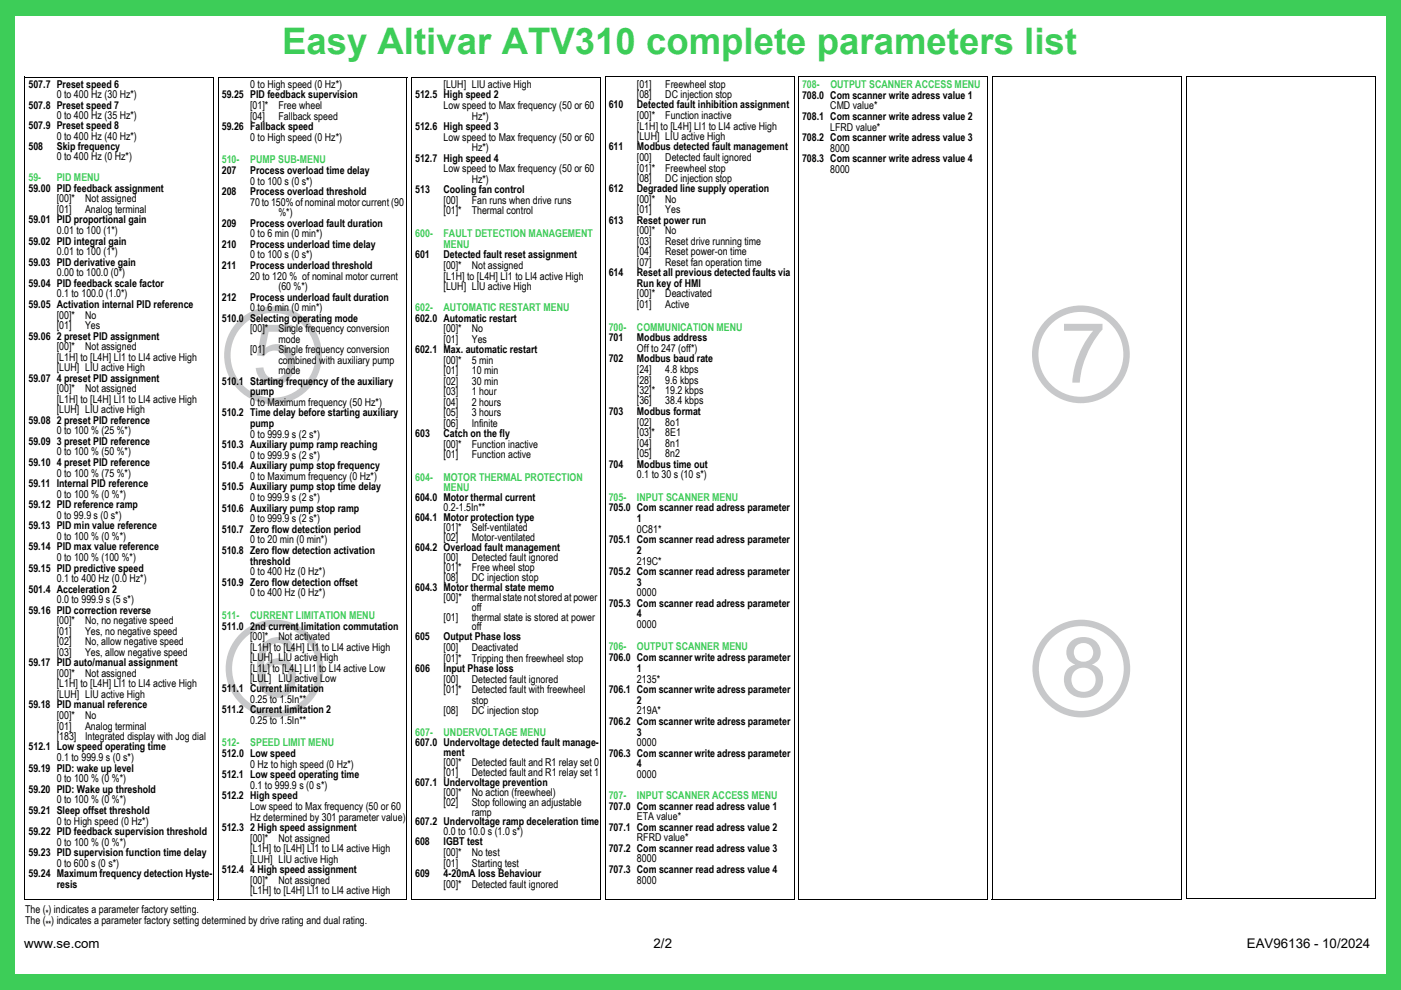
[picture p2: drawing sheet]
<svg xmlns="http://www.w3.org/2000/svg" width="297mm" height="210mm" viewBox="0 0 297 210" stroke-linecap="round" stroke-linejoin="round" font-family="sans-serif">
<defs><g id="words">
<g font-size="17.6" fill="#c7c8ca">
<text x="53.5" y="81.4">5</text>
<text x="224.8" y="81.2">7</text>
<text x="53.8" y="147.8">6</text>
<text x="224.8" y="147.8">8</text>
</g>
<text font-size="7.7" fill="#3dcd58" x="59.8" y="11.5">Easy Altivar ATV310 complete parameters list</text>
<g font-size="2.8">
<text x="5.1" y="201.2">www.se.com</text>
<text x="138.6" y="201.2">2/2</text>
<text x="264.4" y="201.2">EAV96136 - 10/2024</text>
</g>
<g font-size="2.3">
<text x="6" y="18.6">507.7 Preset speed 6</text>
<text x="6" y="23">507.8 Preset speed 7</text>
<text x="12" y="20.8">0 to 400 Hz (30 Hz*)</text>
<text x="47" y="20.9">59.25 PID feedback supervision</text>
<text x="53" y="18.7">0 to High speed (0 Hz*)</text>
<text x="53" y="23.1">[01]*</text>
<text x="59" y="23.1">Free wheel</text>
<text x="88" y="20.9">512.5 High speed 2</text>
<text x="94" y="18.6">[LUH] LIU active High</text>
<text x="94" y="23.1">Low speed to Max frequency (50 or 60</text>
<text x="129.1" y="23">610</text>
<text x="135" y="20.9">[08]</text>
<text x="135" y="23">Detected fault inhibition assignment</text>
<text x="135" y="18.7">[01]</text>
<text x="141" y="20.9">DC injection stop</text>
<text x="141.1" y="18.6">Freewheel stop</text>
<text x="170" y="21">708.0 Com scanner write adress value 1</text>
<text x="176" y="23.2">CMD value*</text>
<text x="6" y="27.4">507.9 Preset speed 8</text>
<text x="12" y="25.2">0 to 400 Hz (35 Hz*)</text>
<text x="12" y="29.6">0 to 400 Hz (40 Hz*)</text>
<text x="47" y="27.6">59.26 Fallback speed</text>
<text x="53" y="25.4">[04]</text>
<text x="53" y="29.8">0 to High speed (0 Hz*)</text>
<text x="59" y="25.4">Fallback speed</text>
<text x="88" y="27.6">512.6 High speed 3</text>
<text x="94" y="29.8">Low speed to Max frequency (50 or 60</text>
<text x="100" y="25.4">Hz*)</text>
<text x="135" y="25.3">[00]*</text>
<text x="135" y="27.5">[L1H] to [L4H] LI1 to LI4 active High</text>
<text x="135" y="29.7">[LUH] LIU active High</text>
<text x="141.1" y="25.3">Function inactive</text>
<text x="170" y="25.4">708.1 Com scanner write adress value 2</text>
<text x="170" y="29.9">708.2 Com scanner write adress value 3</text>
<text x="176" y="27.7">LFRD value*</text>
<text x="6" y="31.8">508</text>
<text x="12" y="31.8">Skip frequency</text>
<text x="12" y="34">0 to 400 Hz (0 Hz*)</text>
<text x="88" y="34.3">512.7 High speed 4</text>
<text x="100" y="32.1">Hz*)</text>
<text x="129.1" y="31.9">611</text>
<text x="135" y="34.2">[00]</text>
<text x="135" y="31.9">Modbus detected fault management</text>
<text x="141" y="34.2">Detected fault ignored</text>
<text x="170" y="34.4">708.3 Com scanner write adress value 4</text>
<text x="176" y="32.2">8000</text>
<text x="6" y="40.7">59.00 PID feedback assignment</text>
<text x="47" y="36.9">207</text>
<text x="47" y="41.4">208</text>
<text x="53" y="41.4">Process overload threshold</text>
<text x="53" y="36.9">Process overload time delay</text>
<text x="53" y="39.2">0 to 100 s (0 s*)</text>
<text x="88" y="41">513</text>
<text x="94" y="36.5">Low speed to Max frequency (50 or 60</text>
<text x="94" y="41">Cooling fan control</text>
<text x="100" y="38.8">Hz*)</text>
<text x="129.1" y="40.7">612</text>
<text x="135" y="36.4">[01]*</text>
<text x="135" y="38.6">[08]</text>
<text x="135" y="40.7">Degraded line supply operation</text>
<text x="141" y="38.6">DC injection stop</text>
<text x="141.1" y="36.4">Freewheel stop</text>
<text x="176" y="36.6">8000</text>
<text x="6" y="47.4">59.01 PID proportional gain</text>
<text x="12" y="42.9">[00]*</text>
<text x="12" y="45.2">[01]</text>
<text x="18" y="42.9">Not assigned</text>
<text x="18" y="45.2">Analog terminal</text>
<text x="53" y="43.6">70 to 150% of nominal motor current (90</text>
<text x="59" y="45.9">%*)</text>
<text x="94" y="43.2">[00]</text>
<text x="94" y="45.5">[01]*</text>
<text x="100" y="43.2">Fan runs when drive runs</text>
<text x="100" y="45.5">Thermal control</text>
<text x="129.1" y="47.4">613</text>
<text x="135" y="43">[00]*</text>
<text x="135" y="45.2">[01]</text>
<text x="135" y="47.4">Reset power run</text>
<text x="141" y="45.2">Yes</text>
<text x="141.1" y="43">No</text>
<text x="6" y="51.9">59.02 PID integral gain</text>
<text x="12" y="49.6">0.01 to 100 (1*)</text>
<text x="47" y="48.1">209</text>
<text x="47" y="52.6">210</text>
<text x="53" y="48.1">Process overload fault duration</text>
<text x="53" y="50.3">0 to 6 min (0 min*)</text>
<text x="53" y="52.6">Process underload time delay</text>
<text x="135" y="49.7">[00]*</text>
<text x="135" y="51.9">[03]</text>
<text x="141" y="51.9">Reset drive running time</text>
<text x="141.1" y="49.7">No</text>
<text x="6" y="56.3">59.03 PID derivative gain</text>
<text x="12" y="54.1">0.01 to 100 (1*)</text>
<text x="12" y="58.6">0.00 to 100.0 (0*)</text>
<text x="47" y="57">211</text>
<text x="53" y="54.8">0 to 100 s (0 s*)</text>
<text x="53" y="59.3">20 to 120 % of nominal motor current</text>
<text x="53" y="57">Process underload threshold</text>
<text x="88" y="54.8">601</text>
<text x="94" y="54.8">Detected fault reset assignment</text>
<text x="94" y="57.1">[00]*</text>
<text x="94" y="59.3">[L1H] to [L4H] LI1 to LI4 active High</text>
<text x="100" y="57.1">Not assigned</text>
<text x="129.1" y="58.6">614</text>
<text x="135" y="54.1">[04]</text>
<text x="135" y="56.4">[07]</text>
<text x="135" y="58.6">Reset all previous detected faults via</text>
<text x="141" y="56.4">Reset fan operation time</text>
<text x="141.1" y="54.1">Reset power-on time</text>
<text x="6" y="60.8">59.04 PID feedback scale factor</text>
<text x="6" y="65.3">59.05 Activation internal PID reference</text>
<text x="12" y="63.1">0.1 to 100.0 (1.0*)</text>
<text x="47" y="63.7">212</text>
<text x="53" y="63.7">Process underload fault duration</text>
<text x="59" y="61.5">(60 %*)</text>
<text x="94" y="61.5">[LUH] LIU active High</text>
<text x="135" y="60.9">Run key of HMI</text>
<text x="135" y="63.1">[00]*</text>
<text x="135" y="65.3">[01]</text>
<text x="141" y="65.3">Active</text>
<text x="141.1" y="63.1">Deactivated</text>
<text x="12" y="67.6">[00]*</text>
<text x="12" y="69.8">[01]</text>
<text x="18" y="69.8">Yes</text>
<text x="18" y="67.6">No</text>
<text x="47" y="68.2">510.0 Selecting operating mode</text>
<text x="53" y="66">0 to 6 min (0 min*)</text>
<text x="53" y="70.5">[00]*</text>
<text x="59" y="70.5">Single frequency conversion</text>
<text x="88" y="68.2">602.0 Automatic restart</text>
<text x="94" y="70.5">[00]*</text>
<text x="100" y="70.5">No</text>
<text x="6" y="72">59.06 2 preset PID assignment</text>
<text x="12" y="74.3">[00]*</text>
<text x="12" y="76.5">[L1H] to [L4H] LI1 to LI4 active High</text>
<text x="18" y="74.3">Not assigned</text>
<text x="53" y="74.9">[01]</text>
<text x="59" y="74.9">Single frequency conversion</text>
<text x="59" y="72.7">mode</text>
<text x="59" y="77.2">combined with auxiliary pump</text>
<text x="88" y="74.9">602.1 Max. automatic restart</text>
<text x="94" y="72.7">[01]</text>
<text x="94" y="77.2">[00]*</text>
<text x="100" y="72.7">Yes</text>
<text x="100" y="77.2">5 min</text>
<text x="129.1" y="72.4">701</text>
<text x="129.1" y="76.9">702</text>
<text x="135" y="74.7">Off to 247 (off*)</text>
<text x="135" y="76.9">Modbus baud rate</text>
<text x="135" y="72.4">Modbus address</text>
<text x="6" y="80.9">59.07 4 preset PID assignment</text>
<text x="12" y="78.7">[LUH] LIU active High</text>
<text x="12" y="83.2">[00]*</text>
<text x="18" y="83.2">Not assigned</text>
<text x="47" y="81.6">510.1 Starting frequency of the auxiliary</text>
<text x="53" y="83.9">pump</text>
<text x="59" y="79.4">mode</text>
<text x="94" y="79.4">[01]</text>
<text x="94" y="81.6">[02]</text>
<text x="94" y="83.9">[03]</text>
<text x="100" y="83.9">1 hour</text>
<text x="100" y="79.4">10 min</text>
<text x="100" y="81.6">30 min</text>
<text x="135" y="79.1">[24]</text>
<text x="135" y="81.3">[28]</text>
<text x="135" y="83.6">[32]*</text>
<text x="141.1" y="79.1">4.8 kbps</text>
<text x="141.1" y="81.3">9.6 kbps</text>
<text x="141.1" y="83.6">19.2 kbps</text>
<text x="6" y="89.9">59.08 2 preset PID reference</text>
<text x="12" y="85.4">[L1H] to [L4H] LI1 to LI4 active High</text>
<text x="12" y="87.6">[LUH] LIU active High</text>
<text x="47" y="88.3">510.2 Time delay before starting auxiliary</text>
<text x="53" y="86.1">0 to Maximum frequency (50 Hz*)</text>
<text x="94" y="86.1">[04]</text>
<text x="94" y="88.3">[05]</text>
<text x="100" y="86.1">2 hours</text>
<text x="100" y="88.3">3 hours</text>
<text x="129.1" y="88">703</text>
<text x="135" y="85.8">[36]</text>
<text x="135" y="88">Modbus format</text>
<text x="141.1" y="85.8">38.4 kbps</text>
<text x="6" y="94.3">59.09 3 preset PID reference</text>
<text x="12" y="92.1">0 to 100 % (25 %*)</text>
<text x="47" y="95.1">510.3 Auxiliary pump ramp reaching</text>
<text x="53" y="90.6">pump</text>
<text x="53" y="92.9">0 to 999.9 s (2 s*)</text>
<text x="88" y="92.7">603</text>
<text x="94" y="90.5">[06]</text>
<text x="94" y="95">[00]*</text>
<text x="94" y="92.7">Catch on the fly</text>
<text x="100" y="90.5">Infinite</text>
<text x="100" y="95">Function inactive</text>
<text x="135" y="90.3">[02]</text>
<text x="135" y="92.5">[03]*</text>
<text x="135" y="94.7">[04]</text>
<text x="141" y="92.5">8E1</text>
<text x="141.1" y="90.3">8o1</text>
<text x="141.1" y="94.7">8n1</text>
<text x="6" y="98.8">59.10 4 preset PID reference</text>
<text x="12" y="96.6">0 to 100 % (50 %*)</text>
<text x="12" y="101.1">0 to 100 % (75 %*)</text>
<text x="47" y="99.5">510.4 Auxiliary pump stop frequency</text>
<text x="53" y="97.3">0 to 999.9 s (2 s*)</text>
<text x="53" y="101.8">0 to Maximum frequency (0 Hz*)</text>
<text x="94" y="97.2">[01]</text>
<text x="100" y="97.2">Function active</text>
<text x="129.1" y="99.2">704</text>
<text x="135" y="96.9">[05]</text>
<text x="135" y="101.4">0.1 to 30 s (10 s*)</text>
<text x="135" y="99.2">Modbus time out</text>
<text x="141.1" y="96.9">8n2</text>
<text x="6" y="103.3">59.11 Internal PID reference</text>
<text x="6" y="107.8">59.12 PID reference ramp</text>
<text x="12" y="105.6">0 to 100 % (0 %*)</text>
<text x="47" y="104">510.5 Auxiliary pump stop time delay</text>
<text x="53" y="106.3">0 to 999.9 s (2 s*)</text>
<text x="88" y="106.2">604.0 Motor thermal current</text>
<text x="6" y="112.3">59.13 PID min value reference</text>
<text x="12" y="110">0 to 99.9 s (0 s*)</text>
<text x="47" y="108.5">510.6 Auxiliary pump stop ramp</text>
<text x="47" y="113">510.7 Zero flow detection period</text>
<text x="53" y="110.8">0 to 999.9 s (2 s*)</text>
<text x="88" y="110.4">604.1 Motor protection type</text>
<text x="94" y="108.3">0.2-1.5In**</text>
<text x="94" y="112.6">[01]*</text>
<text x="100" y="112.6">Self-ventilated</text>
<text x="129.1" y="108.5">705.0 Com scanner read adress parameter</text>
<text x="135" y="110.7">1</text>
<text x="135" y="113">0C81*</text>
<text x="6" y="116.7">59.14 PID max value reference</text>
<text x="12" y="114.5">0 to 100 % (0 %*)</text>
<text x="12" y="119">0 to 100 % (100 %*)</text>
<text x="47" y="117.5">510.8 Zero flow detection activation</text>
<text x="53" y="115.3">0 to 20 min (0 min*)</text>
<text x="53" y="119.7">threshold</text>
<text x="88" y="116.8">604.2 Overload fault management</text>
<text x="94" y="114.7">[02]</text>
<text x="94" y="118.9">[00]</text>
<text x="100" y="118.9">Detected fault ignored</text>
<text x="100" y="114.7">Motor-ventilated</text>
<text x="129.1" y="115.2">705.1 Com scanner read adress parameter</text>
<text x="135" y="117.5">2</text>
<text x="135" y="119.7">219C*</text>
<text x="6" y="121.2">59.15 PID predictive speed</text>
<text x="6" y="125.7">501.4 Acceleration 2</text>
<text x="12" y="123.5">0.1 to 400 Hz (0.0 Hz*)</text>
<text x="47" y="124.2">510.9 Zero flow detection offset</text>
<text x="53" y="122">0 to 400 Hz (0 Hz*)</text>
<text x="88" y="125.3">604.3 Motor thermal state memo</text>
<text x="94" y="121">[01]*</text>
<text x="94" y="123.1">[08]</text>
<text x="100" y="123.1">DC injection stop</text>
<text x="100" y="121">Free wheel stop</text>
<text x="129.1" y="122">705.2 Com scanner read adress parameter</text>
<text x="135" y="124.2">3</text>
<text x="6" y="130.2">59.16 PID correction reverse</text>
<text x="12" y="128">0.0 to 999.9 s (5 s*)</text>
<text x="53" y="126.5">0 to 400 Hz (0 Hz*)</text>
<text x="94" y="127.4">[00]*</text>
<text x="94" y="131.6">[01]</text>
<text x="100" y="131.6">thermal state is stored at power</text>
<text x="100" y="129.5">off</text>
<text x="100" y="127.4">thermal state not stored at power</text>
<text x="129.1" y="128.7">705.3 Com scanner read adress parameter</text>
<text x="135" y="126.5">0000</text>
<text x="135" y="131">4</text>
<text x="12" y="132.4">[00]*</text>
<text x="12" y="134.7">[01]</text>
<text x="12" y="136.9">[02]</text>
<text x="18" y="134.7">Yes, no negative speed</text>
<text x="18" y="136.9">No, allow negative speed</text>
<text x="18" y="132.4">No, no negative speed</text>
<text x="47" y="133.5">511.0 2nd current limitation commutation</text>
<text x="53" y="135.8">[00]*</text>
<text x="59" y="135.8">Not activated</text>
<text x="88" y="135.8">605</text>
<text x="94" y="135.8">Output Phase loss</text>
<text x="100" y="133.7">off</text>
<text x="135" y="133.2">0000</text>
<text x="6" y="141.3">59.17 PID auto/manual assignment</text>
<text x="12" y="139.1">[03]</text>
<text x="12" y="143.6">[00]*</text>
<text x="18" y="143.6">Not assigned</text>
<text x="18" y="139.1">Yes, allow negative speed</text>
<text x="53" y="138">[L1H] to [L4H] LI1 to LI4 active High</text>
<text x="53" y="140.2">[LUH] LIU active High</text>
<text x="53" y="142.5">[L1L] to [L4L] LI1 to LI4 active Low</text>
<text x="88" y="142.6">606</text>
<text x="94" y="138.1">[00]</text>
<text x="94" y="140.3">[01]*</text>
<text x="94" y="142.6">Input Phase loss</text>
<text x="100" y="138.1">Deactivated</text>
<text x="100" y="140.3">Tripping then freewheel stop</text>
<text x="129.1" y="140.3">706.0 Com scanner write adress parameter</text>
<text x="135" y="142.5">1</text>
<text x="12" y="145.8">[L1H] to [L4H] LI1 to LI4 active High</text>
<text x="12" y="148">[LUH] LIU active High</text>
<text x="47" y="146.8">511.1 Current limitation</text>
<text x="53" y="144.6">[LUL] LIU active Low</text>
<text x="53" y="149.1">0.25 to 1.5In**</text>
<text x="94" y="144.8">[00]</text>
<text x="94" y="147">[01]*</text>
<text x="100" y="144.8">Detected fault ignored</text>
<text x="100" y="149.3">stop</text>
<text x="100" y="147">Detected fault with freewheel</text>
<text x="129.1" y="147">706.1 Com scanner write adress parameter</text>
<text x="135" y="144.8">2135*</text>
<text x="135" y="149.3">2</text>
<text x="6" y="150.2">59.18 PID manual reference</text>
<text x="12" y="152.5">[00]*</text>
<text x="12" y="154.7">[01]</text>
<text x="18" y="152.5">No</text>
<text x="18" y="154.7">Analog terminal</text>
<text x="47" y="151.3">511.2 Current limitation 2</text>
<text x="53" y="153.5">0.25 to 1.5In**</text>
<text x="94" y="151.5">[08]</text>
<text x="100" y="151.5">DC injection stop</text>
<text x="129.1" y="153.7">706.2 Com scanner write adress parameter</text>
<text x="135" y="151.5">219A*</text>
<text x="6" y="159.2">512.1 Low speed operating time</text>
<text x="12" y="157">[183]</text>
<text x="12" y="161.4">0.1 to 999.9 s (0 s*)</text>
<text x="18" y="157">Integrated display with Jog dial</text>
<text x="47" y="160.6">512.0 Low speed</text>
<text x="88" y="158.2">607.0 Undervoltage detected fault manage-</text>
<text x="94" y="160.3">ment</text>
<text x="129.1" y="160.5">706.3 Com scanner write adress parameter</text>
<text x="135" y="156">3</text>
<text x="135" y="158.3">0000</text>
<text x="6" y="163.7">59.19 PID: wake up level</text>
<text x="12" y="165.9">0 to 100 % (0 %*)</text>
<text x="47" y="165.1">512.1 Low speed operating time</text>
<text x="53" y="162.8">0 Hz to high speed (0 Hz*)</text>
<text x="53" y="167.3">0.1 to 999.9 s (0 s*)</text>
<text x="88" y="166.6">607.1 Undervoltage prevention</text>
<text x="94" y="162.4">[00]*</text>
<text x="94" y="164.5">[01]</text>
<text x="100" y="162.4">Detected fault and R1 relay set 0</text>
<text x="100" y="164.5">Detected fault and R1 relay set 1</text>
<text x="135" y="162.7">4</text>
<text x="135" y="165">0000</text>
<text x="6" y="168.1">59.20 PID: Wake up threshold</text>
<text x="6" y="172.6">59.21 Sleep offset threshold</text>
<text x="12" y="170.4">0 to 100 % (0 %*)</text>
<text x="47" y="169.5">512.2 High speed</text>
<text x="53" y="171.8">Low speed to Max frequency (50 or 60</text>
<text x="94" y="168.7">[00]*</text>
<text x="94" y="170.9">[02]</text>
<text x="100" y="170.9">Stop following an adjustable</text>
<text x="100" y="168.7">No action (freewheel)</text>
<text x="100" y="173">ramp</text>
<text x="129.1" y="171.7">707.0 Com scanner read adress value 1</text>
<text x="135" y="174">ETA value*</text>
<text x="6" y="177.1">59.22 PID feedback supervision threshold</text>
<text x="12" y="174.9">0 to High speed (0 Hz*)</text>
<text x="12" y="179.3">0 to 100 % (0 %*)</text>
<text x="47" y="176.3">512.3 2 High speed assignment</text>
<text x="53" y="174">Hz determined by 301 parameter value)</text>
<text x="53" y="178.5">[00]*</text>
<text x="59" y="178.5">Not assigned</text>
<text x="88" y="175.1">607.2 Undervoltage ramp deceleration time</text>
<text x="88" y="179.3">608</text>
<text x="94" y="177.2">0.0 to 10.0 s (1.0 s*)</text>
<text x="94" y="179.3">IGBT test</text>
<text x="129.1" y="176.2">707.1 Com scanner read adress value 2</text>
<text x="135" y="178.4">RFRD value*</text>
<text x="6" y="181.6">59.23 PID supervision function time delay</text>
<text x="12" y="183.8">0 to 600 s (0 s*)</text>
<text x="47" y="185.2">512.4 4 High speed assignment</text>
<text x="53" y="180.7">[L1H] to [L4H] LI1 to LI4 active High</text>
<text x="53" y="182.9">[LUH] LIU active High</text>
<text x="94" y="181.6">[00]*</text>
<text x="94" y="183.8">[01]</text>
<text x="100" y="181.6">No test</text>
<text x="100" y="183.8">Starting test</text>
<text x="129.1" y="180.7">707.2 Com scanner read adress value 3</text>
<text x="129.1" y="185.2">707.3 Com scanner read adress value 4</text>
<text x="135" y="182.9">8000</text>
<text x="6" y="186.1">59.24 Maximum frequency detection Hyste-</text>
<text x="12" y="188.3">resis</text>
<text x="53" y="187.4">[00]*</text>
<text x="53" y="189.7">[L1H] to [L4H] LI1 to LI4 active High</text>
<text x="59" y="187.4">Not assigned</text>
<text x="88" y="186">609</text>
<text x="94" y="188.3">[00]*</text>
<text x="94" y="186">4-20mA loss Behaviour</text>
<text x="100" y="188.3">Detected fault ignored</text>
<text x="135" y="187.4">8000</text>
<text x="5.3" y="196">The ( ) indicates a parameter factory setting determined by drive rating and dual rating.</text>
<text x="5.3" y="193.7">The ( ) indicates a parameter factory setting.</text>
</g>
<g font-size="2.3" fill="#3dcd58">
<text x="170" y="18.7">708-</text>
<text x="176.1" y="18.7">OUTPUT SCANNER ACCESS MENU</text>
<text x="47" y="34.6">510-</text>
<text x="53.1" y="34.6">PUMP SUB-MENU</text>
<text x="6" y="38.4">59-</text>
<text x="12" y="38.4">PID MENU</text>
<text x="88" y="50.2">600-</text>
<text x="94" y="52.5">MENU</text>
<text x="94.1" y="50.2">FAULT DETECTION MANAGEMENT</text>
<text x="88" y="66">602-</text>
<text x="94.1" y="66">AUTOMATIC RESTART MENU</text>
<text x="129.1" y="70.1">700-</text>
<text x="135.1" y="70.1">COMMUNICATION MENU</text>
<text x="88" y="102">604-</text>
<text x="94.1" y="102">MOTOR THERMAL PROTECTION</text>
<text x="94" y="104.1">MENU</text>
<text x="129.1" y="106.2">705-</text>
<text x="135.1" y="106.2">INPUT SCANNER MENU</text>
<text x="47" y="131.2">511-</text>
<text x="53.1" y="131.2">CURRENT LIMITATION MENU</text>
<text x="129.1" y="138">706-</text>
<text x="135.1" y="138">OUTPUT SCANNER MENU</text>
<text x="47" y="158.3">512-</text>
<text x="53.1" y="158.3">SPEED LIMIT MENU</text>
<text x="88" y="156">607-</text>
<text x="94.1" y="156">UNDERVOLTAGE MENU</text>
<text x="129.1" y="169.4">707-</text>
<text x="135.1" y="169.4">INPUT SCANNER ACCESS MENU</text>
</g>
<g font-size="1.8">
<text x="9.7" y="194.3">*</text>
<text x="9.7" y="196.6">**</text>
</g>
</g></defs>
<g fill="none" stroke="#c7c8ca" stroke-width="1.4" stroke-linecap="butt">
<circle cx="57.9" cy="75.4" r="9.7"/>
<circle cx="229.2" cy="75.2" r="9.7"/>
<circle cx="229.3" cy="141.8" r="9.7"/>
</g>
<g fill="#3dcd58">
<path d="M0 0h3v208.5h-3z"/>
<path d="M1.2 0h295.8v3.3h-295.8z"/>
<path d="M294 1.5h3v208.4h-3z"/>
<path d="M0 206.7h295.8v3.2h-295.8z"/>
</g>
<g fill="none" stroke="#000" stroke-width=".21">
<path d="M5.2 16.3h40.1M5.2 16.3v174.6M45.2 16.3v174.6M46.2 16.3v174.5M46.2 16.4h40.1M86.3 16.4v174.5M87.3 16.4v174.4M87.3 16.5h40.1M127.3 16.5v174.3M128.4 16.2h40.1M128.4 16.2v174.6M168.4 16.2v174.6"/>
<path d="M169.3 16.3h40.1M169.3 16.2v174.5M209.3 16.3v174.5M210.4 16.1v174.6M210.4 16.2h40.1M250.4 16.2v174.6M251.5 16.2h40.2M251.5 16.1v174.5M291.6 16.2v174.5M5.1 190.9h40.1M46.1 190.8h40.2M87.2 190.8h40.1"/>
<path d="M128.3 190.8h40.1M169.2 190.7h40.1M210.3 190.7h40.1M251.5 190.6h40.1"/>
</g>
<circle cx="58.2" cy="141.8" r="9.7" fill="none" stroke="#c7c8ca" stroke-width="1.4" stroke-linecap="butt"/>
<use href="#words"/>
</svg>
